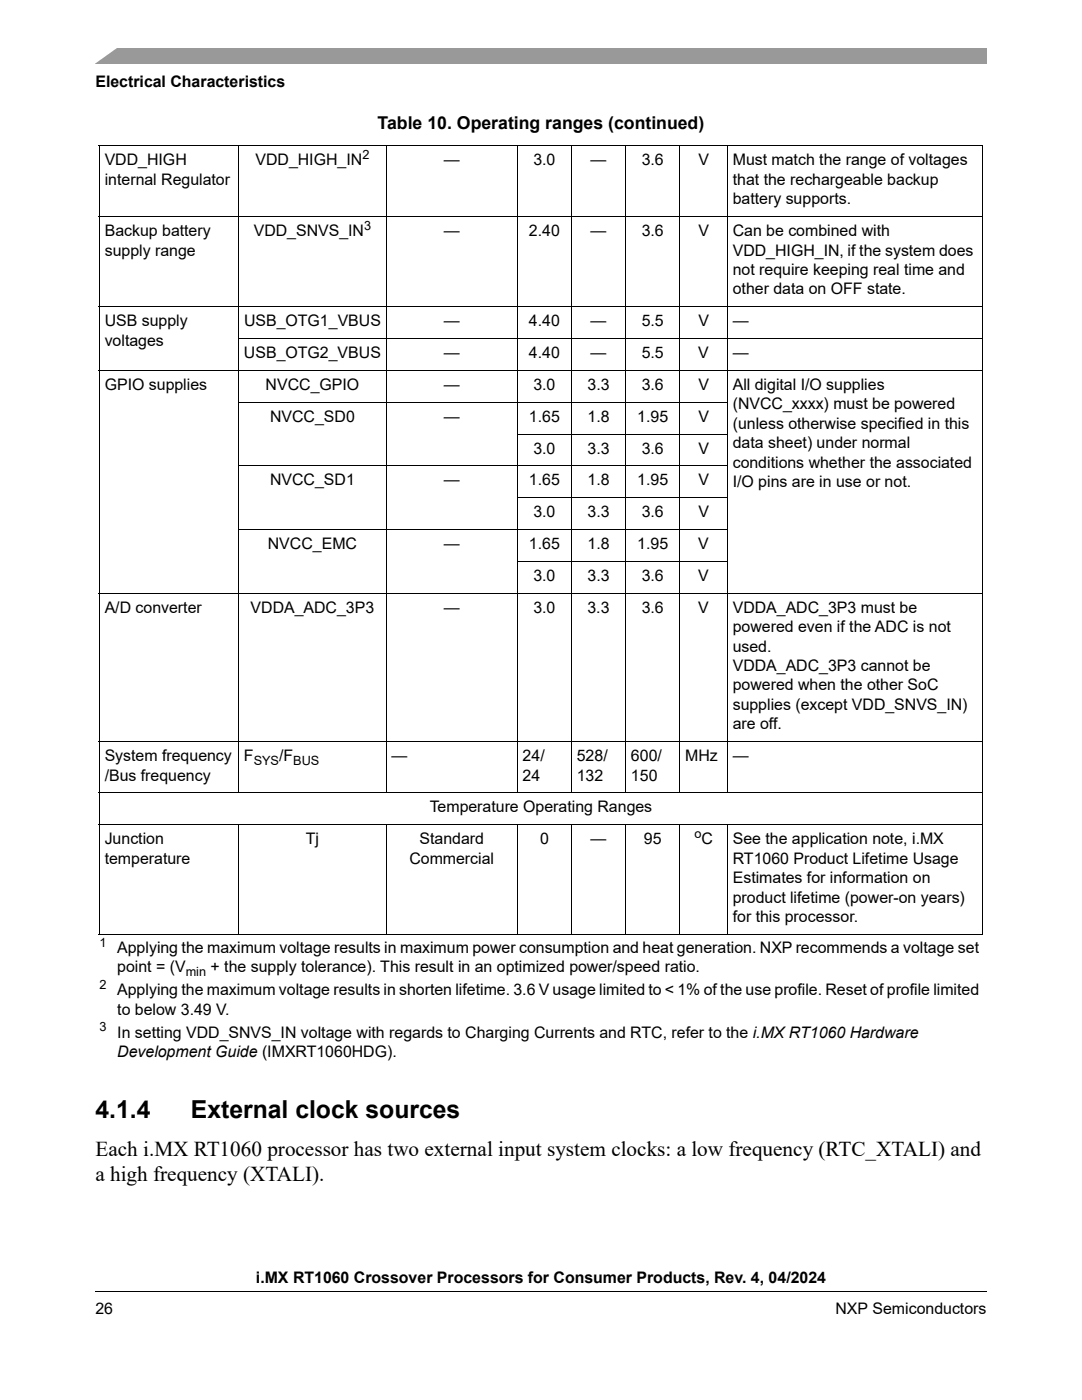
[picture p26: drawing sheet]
<svg xmlns="http://www.w3.org/2000/svg" width="216mm" height="279mm" viewBox="0 0 216 279" stroke-linecap="round" stroke-linejoin="round" font-family="sans-serif">
<defs><g id="words">
<g font-size="4.9">
<text x="19" y="223.1">4.1.4</text>
<text x="38.1" y="223.1">External clock sources</text>
</g>
<g font-size="4.2">
<text x="19" y="230.7">Each i.MX RT1060 processor has two external input system clocks: a low frequency (RTC_XTALI) and</text>
<text x="19" y="235.7">a high frequency (XTALI).</text>
</g>
<text font-size="3.5" x="75.4" y="25.8">Table 10. Operating ranges (continued)</text>
<g font-size="3.2">
<text x="19" y="17.4">Electrical Characteristics</text>
<text x="20.9" y="33">VDD_HIGH</text>
<text x="51" y="33">VDD_HIGH_IN</text>
<text x="88.6" y="33">—</text>
<text x="106.4" y="33">3.0</text>
<text x="117.9" y="33">—</text>
<text x="128" y="33">3.6</text>
<text x="139.3" y="33">V</text>
<text x="146.2" y="33">Must match the range of voltages</text>
<text x="20.9" y="36.9">internal Regulator</text>
<text x="146.2" y="36.9">that the rechargeable backup</text>
<text x="146.2" y="40.8">battery supports.</text>
<text x="20.9" y="47.1">Backup battery</text>
<text x="50.6" y="47.1">VDD_SNVS_IN</text>
<text x="88.6" y="47.1">—</text>
<text x="105.6" y="47.1">2.40</text>
<text x="117.9" y="47.1">—</text>
<text x="128" y="47.1">3.6</text>
<text x="139.3" y="47.1">V</text>
<text x="146.2" y="47.1">Can be combined with</text>
<text x="20.9" y="51">supply range</text>
<text x="146.2" y="51">VDD_HIGH_IN, if the system does</text>
<text x="146.2" y="54.9">not require keeping real time and</text>
<text x="146.2" y="58.8">other data on OFF state.</text>
<text x="20.9" y="65.1">USB supply</text>
<text x="48.7" y="65.1">USB_OTG1_VBUS</text>
<text x="88.6" y="65.1">—</text>
<text x="105.6" y="65.1">4.40</text>
<text x="117.9" y="65.1">—</text>
<text x="128" y="65.1">5.5</text>
<text x="139.3" y="65.1">V</text>
<text x="146.2" y="65.1">—</text>
<text x="20.9" y="69">voltages</text>
<text x="48.7" y="71.5">USB_OTG2_VBUS</text>
<text x="88.6" y="71.5">—</text>
<text x="105.5" y="71.5">4.40</text>
<text x="117.9" y="71.5">—</text>
<text x="128" y="71.5">5.5</text>
<text x="139.3" y="71.5">V</text>
<text x="146.2" y="71.5">—</text>
<text x="20.9" y="77.8">GPIO supplies</text>
<text x="53" y="77.8">NVCC_GPIO</text>
<text x="88.6" y="77.8">—</text>
<text x="106.4" y="77.8">3.0</text>
<text x="117.2" y="77.8">3.3</text>
<text x="128" y="77.8">3.6</text>
<text x="139.3" y="77.8">V</text>
<text x="146.2" y="77.8">All digital I/O supplies</text>
<text x="146.2" y="81.7">(NVCC_xxxx) must be powered</text>
<text x="53.9" y="84.2">NVCC_SD0</text>
<text x="88.6" y="84.2">—</text>
<text x="105.5" y="84.2">1.65</text>
<text x="117.2" y="84.2">1.8</text>
<text x="127.2" y="84.2">1.95</text>
<text x="139.3" y="84.2">V</text>
<text x="146.2" y="85.6">(unless otherwise specified in this</text>
<text x="146.2" y="89.5">data sheet) under normal</text>
<text x="106.4" y="90.5">3.0</text>
<text x="117.2" y="90.5">3.3</text>
<text x="128" y="90.5">3.6</text>
<text x="139.3" y="90.5">V</text>
<text x="146.2" y="93.3">conditions whether the associated</text>
<text x="53.9" y="96.9">NVCC_SD1</text>
<text x="88.6" y="96.9">—</text>
<text x="105.5" y="96.9">1.65</text>
<text x="117.2" y="96.9">1.8</text>
<text x="127.2" y="96.9">1.95</text>
<text x="139.3" y="96.9">V</text>
<text x="146.2" y="97.2">I/O pins are in use or not.</text>
<text x="106.4" y="103.2">3.0</text>
<text x="117.2" y="103.2">3.3</text>
<text x="128" y="103.2">3.6</text>
<text x="139.3" y="103.2">V</text>
<text x="53.4" y="109.6">NVCC_EMC</text>
<text x="88.6" y="109.6">—</text>
<text x="105.5" y="109.6">1.65</text>
<text x="117.2" y="109.6">1.8</text>
<text x="127.2" y="109.6">1.95</text>
<text x="139.3" y="109.6">V</text>
<text x="106.4" y="115.9">3.0</text>
<text x="117.2" y="115.9">3.3</text>
<text x="128" y="115.9">3.6</text>
<text x="139.3" y="115.9">V</text>
<text x="20.9" y="122.3">A/D converter</text>
<text x="50" y="122.3">VDDA_ADC_3P3</text>
<text x="88.6" y="122.3">—</text>
<text x="106.4" y="122.3">3.0</text>
<text x="117.2" y="122.3">3.3</text>
<text x="128" y="122.3">3.6</text>
<text x="139.3" y="122.3">V</text>
<text x="146.2" y="122.3">VDDA_ADC_3P3 must be</text>
<text x="146.2" y="126.1">powered even if the ADC is not</text>
<text x="146.2" y="130">used.</text>
<text x="146.2" y="133.9">VDDA_ADC_3P3 cannot be</text>
<text x="146.2" y="137.8">powered when the other SoC</text>
<text x="146.2" y="141.7">supplies (except VDD_SNVS_IN)</text>
<text x="146.2" y="145.5">are off.</text>
<text x="20.9" y="151.9">System frequency</text>
<text x="20.9" y="155.8">/Bus frequency</text>
<text x="48.7" y="151.9">F</text>
<text x="55.7" y="151.9">/F</text>
<text x="78.1" y="151.9">—</text>
<text x="104.3" y="151.9">24/</text>
<text x="104.3" y="155.8">24</text>
<text x="115.1" y="151.9">528/</text>
<text x="115.1" y="155.8">132</text>
<text x="125.9" y="151.9">600/</text>
<text x="125.9" y="155.8">150</text>
<text x="136.7" y="151.9">MHz</text>
<text x="146.2" y="151.9">—</text>
<text x="85.7" y="162.1">Temperature Operating Ranges</text>
<text x="20.9" y="168.5">Junction</text>
<text x="20.9" y="172.4">temperature</text>
<text x="61" y="168.5">Tj</text>
<text x="81.7" y="172.4">Commercial</text>
<text x="83.7" y="168.5">Standard</text>
<text x="107.8" y="168.5">0</text>
<text x="117.9" y="168.5">—</text>
<text x="128.5" y="168.5">95</text>
<text x="140" y="168.5">C</text>
<text x="146.2" y="168.5">See the application note, i.MX</text>
<text x="146.2" y="172.4">RT1060 Product Lifetime Usage</text>
<text x="146.2" y="176.2">Estimates for information on</text>
<text x="146.2" y="180.1">product lifetime (power-on years)</text>
<text x="146.2" y="184">for this processor.</text>
<text x="23.4" y="190.2">Applying the maximum voltage results in maximum power consumption and heat generation. NXP recommends a voltage set</text>
<text x="23.4" y="194.1">point = (V</text>
<text x="42" y="194.1">+ the supply tolerance). This result in an optimized power/speed ratio.</text>
<text x="23.4" y="198.6">Applying the maximum voltage results in shorten lifetime. 3.6 V usage limited to &lt; 1% of the use profile. Reset of profile limited</text>
<text x="23.4" y="202.5">to below 3.49 V.</text>
<text x="23.4" y="207.1">In setting VDD_SNVS_IN voltage with regards to Charging Currents and RTC, refer to the i.MX RT1060 Hardware</text>
<text x="23.4" y="211">Development Guide (IMXRT1060HDG).</text>
<text x="51.1" y="256.1">i.MX RT1060 Crossover Processors for Consumer Products, Rev. 4, 04/2024</text>
<text x="19" y="262.3">26</text>
<text x="166.7" y="262.3">NXP Semiconductors</text>
</g>
<g font-size="2.5">
<text x="72.3" y="31.7">2</text>
<text x="72.7" y="45.9">3</text>
<text x="50.6" y="152.7">SYS</text>
<text x="58.5" y="152.7">BUS</text>
<text x="138.6" y="167.2">o</text>
<text x="19.8" y="188.9">1</text>
<text x="19.8" y="197.4">2</text>
<text x="37.1" y="194.9">min</text>
<text x="19.8" y="205.8">3</text>
</g>
</g></defs>
<path d="M19 257.7v.2zM196.8 257.7l.1 .2z" fill="#000"/>
<path d="M19 257.8h177.8" fill="none" stroke="#000" stroke-width=".2"/>
<path d="M19 9.5h177.8v3.2h-177.8z" fill="#999"/>
<path d="M17.1 9.2h6.8l-5.3 3.8h-1.5z" fill-rule="evenodd" fill="#fff"/>
<path d="M19.8 186.5h176.3v1.6h-176.3z" fill="#fff"/>
<g fill="none" stroke="#000" stroke-width=".2">
<path d="M19.7 29.1h176.4M19.8 29.2v157.2M47.6 29v129.3M77.1 29v129.3M103.2 29v129.3M114 29v129.3M124.8 29v129.3M135.7 29v129.3M145.2 29v129.3M196.1 29.2v129M19.7 43.2h176.4M19.7 61.2h176.4"/>
<path d="M19.7 73.9h176.4M47.6 67.6h148.5M47.6 80.3h97.6M47.6 93h97.6M103.1 86.6h42.1M103.1 99.3h42.1M19.7 118.4h176.4M47.6 105.7h97.6M103.1 112h42.1M19.7 148h176.4M19.7 158.3h176.4M196.1 158.3v6.2"/>
<path d="M19.7 164.6h176.4M47.6 164.5v22.1M77.1 164.5v22.1M103.2 164.5v22.1M114 164.5v22.1M124.8 164.5v22.1M135.7 164.5v22.1M145.2 164.5v22.1M196.1 164.7v21.7M19.7 186.5h176.4"/>
</g>
<use href="#words"/>
</svg>
